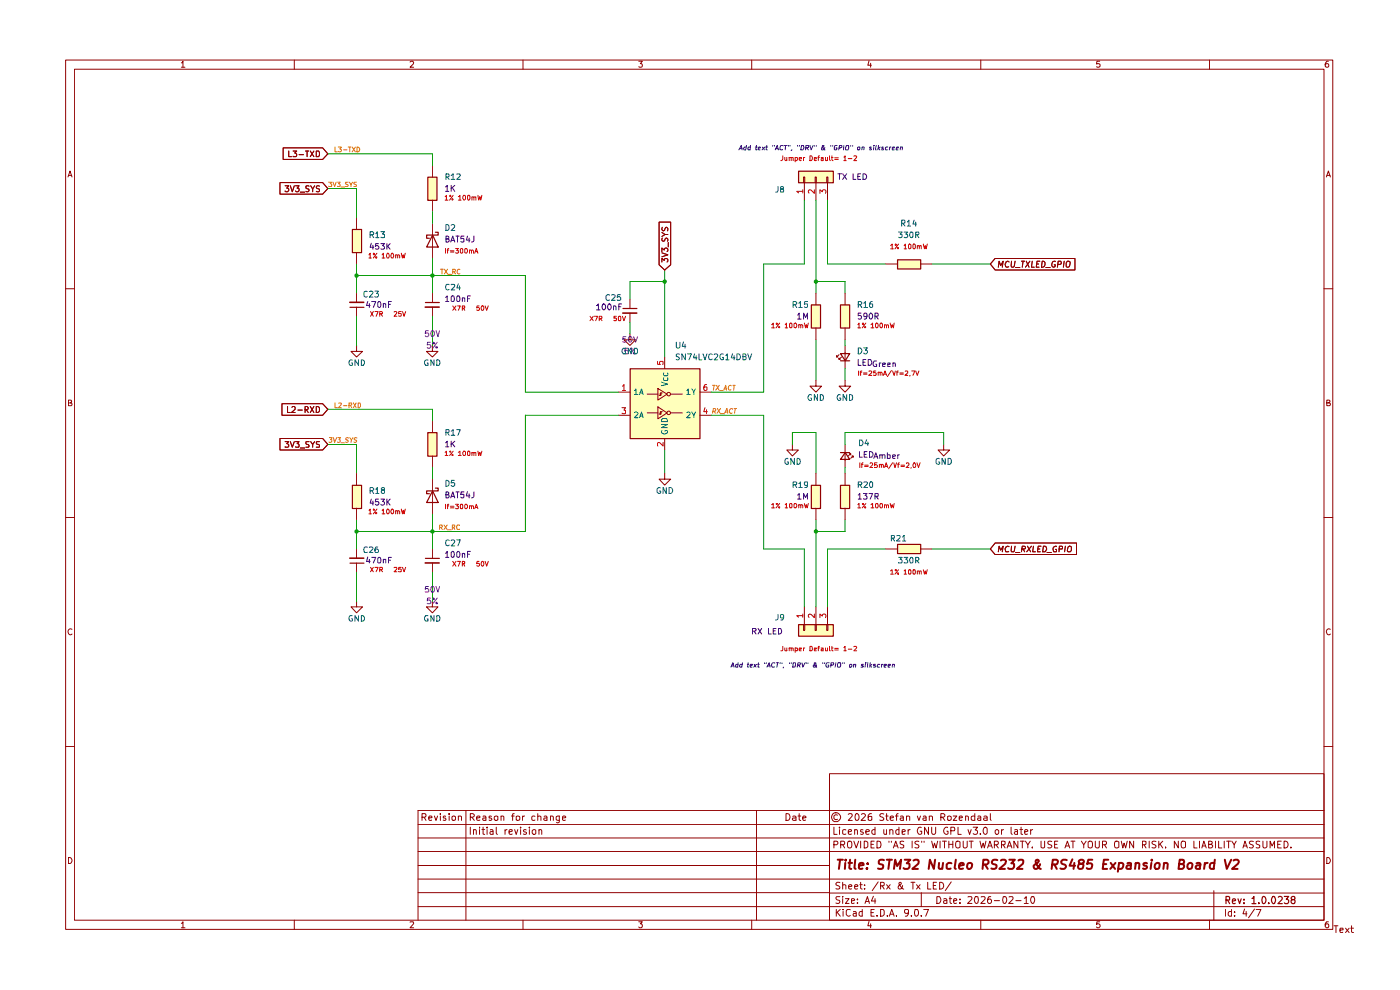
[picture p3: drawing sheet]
<svg xmlns="http://www.w3.org/2000/svg" width="297mm" height="210mm" viewBox="0 0 297 210" stroke-linecap="round" stroke-linejoin="round" font-family="sans-serif">
<g fill="none" stroke="#910000" stroke-width=".21">
<path d="M13.9 12.7h268.8v184.4h-268.8zM15.8 14.7h265.1v180.5h-265.1zM38.5 13.3h.1l.2-.3v1.3M38.5 14.3h.7M62.4 12.7v2M87 13.2l.5-.2 .3 .2-.1 .4-.7 .7h.8M111 12.7v2M135.5 13h.8l-.5 .5 .4 .1v.6h-.7M159.5 12.7v2M184.4 12.9l-.3 .9h.8M184.7 13.4v.9M208.1 12.7v2"/>
<path d="M233.3 13h-.6l-.1 .6h.7v.6h-.7M256.6 12.7v2M281.8 13a.71 .71 0 0 0-.7 .5 .71 .71 0 0 0 .3 .8l.4-.1v-.6l-.4-.1-.3 .3M14.4 37.5l.5-1.2 .4 1.2M14.5 37.2h.7M281.4 37.5l.4-1.2 .4 1.2M281.5 37.2h.6M13.9 61.3h1.9M280.9 61.3h1.8M14.5 85.5h.4l.3-.3-.2-.3h-.5v1.2h.6l.2-.5-.4-.1M281.5 85.5h.4l.2-.3-.1-.3h-.5v1.2h.6l.1-.5-.3-.1M13.9 109.8h1.9"/>
<path d="M280.9 109.8h1.8M15.3 133.5a.59 .59 0 0 0-.9 .5 .59 .59 0 0 0 .8 .6l.1-.1M282.2 133.5a.59 .59 0 0 0-.8 .5 .59 .59 0 0 0 .7 .6l.1-.1M13.9 158.4h1.9M280.9 158.4h1.8M88.7 177.8h192.2M88.7 174.9h192.2M89.5 173.3h.8v-.6l-.8-.1v1.4M90 173.3l.4 .7M91 173.5l.6-.1-.1-.3h-.4l-.1 .2v.6l.1 .1 .5-.1M92.2 173.1l.3 .9 .3-.9M93.4 172.6v.2"/>
<path d="M93.4 173.1v.9M94.5 173.2l-.3-.1-.2 .2 .1 .2h.3l.2 .4-.2 .1-.4-.1M95.3 172.6v.2M95.3 173.1v.9M96 173.2h.6v.7h-.6zM97.2 173.2l.5-.1 .2 .2v.7M97.2 173.1v.9M98.8 171.9v23.3M99.8 173.3h.7l.1-.5-.3-.2h-.5v1.4M99.8 175.5v1.5M100.1 173.3l.5 .7M100.5 176.1l.1-.1 .4 .1v.9"/>
<path d="M100.5 176v1M101.1 173.5l.7-.1v-.2l-.4-.1-.3 .2 .1 .6h.6M101.7 175.5v.1M101.7 176v1M102.2 176h.6M102.5 175.5v1.4l.3 .1M102.5 173.2l.4-.1 .2 .2v.7M103.1 173.4l-.6 .1-.1 .2 .2 .3 .5-.1M103.3 175.5v.1M103.3 176v1M104 176.1h.5l.1 .9M104.3 173.2h-.5v.3l.5 .1v.3l-.2 .1-.3-.1"/>
<path d="M104.6 176.3l-.5 .1-.2 .3 .2 .3 .5-.1M104.9 173.2h.7v.7h-.7zM105.3 175.5v1.2l.2 .3M106.3 173.2l.4-.1 .2 .2v.7M106.3 173.1v.9M107.1 176v1M107.6 176l-.5 .2M108 176.5l.7-.2v-.2l-.5-.1-.2 .2 .1 .7h.6M108.5 173.1h.6M109.1 172.6l-.4 .1v1.3M109.2 176l.3 1 .3-1M109.5 173.2h.7v.7h-.7z"/>
<path d="M110.4 175.5v.1M110.4 176v1M110.9 173.1v.9M111.3 173.1l-.4 .2M111.6 176.1a.36 .36 0 0 0-.6 .1l.7 .5-.2 .3-.5-.1M112.3 175.5v.1M112.3 176v1M112.9 176.2a.45 .45 0 0 1 .8-.1v.7l-.3 .2-.4-.2zM113.5 173.2l-.4-.1-.3 .2 .1 .6h.6M114.1 173.2l.4-.1 .3 .2v.7M114.1 172.6v1.4M114.3 176.1l.2-.1 .3 .1 .1 .9"/>
<path d="M114.3 176v1M115.4 173.2l.5-.1 .1 .2v.7M116 173.4l-.6 .1v.2l.2 .3 .4-.1M116.8 173.2l.3-.1 .3 .2v.7M116.8 173.1v.9M118.7 173.1v1.3l-.3 .1-.3-.1M118.7 173.2l-.4-.1-.3 .2 .1 .6h.6M119.3 173.5l.7-.1-.2-.3h-.3l-.2 .2v.6l.2 .1 .4-.1M160.5 171.9v23.3M166.7 172.6a.73 .73 0 0 1 .9 .7 .73 .73 0 0 1-.9 .7zM168.2 173.2l.4-.1 .3 .2v.7M168.9 173.4l-.7 .1-.1 .2 .3 .3 .5-.1"/>
<path d="M169.3 173.1h.6M169.5 172.6v1.3l.4 .1M170.3 173.5l.7-.1-.1-.2-.4-.1-.2 .2v.6l.2 .1 .4-.1M176 164.1h104.9v31.1h-104.9zM176.9 175.5v1.5h.7M176.9 179.2h.6l.3-.3-.1-.4-.8-.1v1.5M177.7 172.9a.52 .52 0 0 0-.8 .2v.5a.52 .52 0 0 0 .8 .2M178.1 175.5v.1M178.1 176v1M178.3 179.2l.8-.1v-.6l-.8-.1v1.5M178.8 179.2l.4 .7M179.4 176.1l-.4-.1-.2 .1v.7l.2 .2 .4-.1"/>
<path d="M180 176.5l.6-.2v-.2l-.4-.1-.2 .2v.7h.6M180 178.5l.4-.1 .2 .2 .1 .8-.1 .3-.2 .2-.5-.2-.1-.8zM180 172.8l.5-.2 .3 .2-.1 .4-.7 .8h.8M181.1 178.4l.5 1.5 .6-1.5M181.3 176.1l.2-.1 .3 .1 .1 .9M181.3 176v1M181.5 172.8l.2-.2a.75 .75 0 0 1 .6 .7 .75 .75 0 0 1-.6 .7l-.2-.1-.1-.4zM182.6 178.4v1.5M182.7 172.8l.6-.2 .3 .4-.9 1h.9M183.1 176.1h-.5v.3l.6 .3-.3 .3-.3-.1M183.3 178.4h.4l.4 .4v.7l-.4 .4h-.4zM183.7 176.5l.7-.2v-.2l-.5-.1-.2 .2 .1 .7h.6"/>
<path d="M184.8 179.1h.5M184.9 172.6h-.4l-.3 .3v1h.7v-.7h-.6l-.1 .2M185.5 178.4h-.7v1.5h.7M185.6 176.1a.45 .45 0 0 0-.7 .1l.1 .6 .3 .2 .3-.1M185.6 175.5v1.5M186 178.4l.8 .2v1.1l-.8 .2zM187.5 176l.1 .9 .3 .1 .2-.2M187.5 172.7l-.6-.1-.3 .2 .1 .4 .8 .4-.1 .3h-.8M187.9 173.1h.5M188.1 172.6v1.3l.3 .1M188.1 176v1M188.6 178.4v.3"/>
<path d="M188.8 176.1a.36 .36 0 0 1 .6 .1v.8M188.8 176v1M188.8 173.5l.7-.1v-.2l-.4-.1-.3 .2v.6l.3 .1 .4-.1M189.1 178.4v.3M189.5 179.9l.5-1.5 .5 1.5M189.7 179.4h.7M189.9 173.1h.6M190.5 172.6l-.3 .2v1.2M190.7 176.1l-.4-.1-.3 .2 .1 .6 .2 .2 .4-.1M190.7 175.5v1.5M191 173.2l.5-.1 .1 .2v.7M191.4 176.5l.7-.2-.1-.2h-.6v.8h.6"/>
<path d="M191.6 173.4l-.6 .1v.2l.1 .3 .5-.1M191.7 178.5h-.7v.5l.7 .3-.1 .5h-.6M192.3 173.2l.4-.1 .3 .2v.7M192.3 173.1v.9M192.7 176v1M193.1 176l-.4 .2M193.5 178.4v1.5M194.6 173.1l.3 .9 .4-.9M194.9 178.5h-.7l-.1 .4 .8 .4v.3l-.2 .3-.6-.1M195.4 175.6l-.1-.1a.78 .78 0 0 0-.7 .7 .78 .78 0 0 0 .6 .8l.3-.2v-.5h-.3M195.5 178.4v.3M195.9 173.2l.4-.1 .2 .2v.7"/>
<path d="M196 178.4v.3M196.5 173.4l-.6 .1-.1 .2 .2 .3 .5-.1M197 175.5v1.5l-.9-1.5v1.5M197.1 173.2l.5-.1 .2 .2v.7M197.1 173.1v.9M197.6 175.5v1.2l.3 .3h.3l.3-.3v-1.2M197.6 178.4l.4 1.5 .2-1 .4 1 .3-1.5M199.4 178.4v1.5M199.6 173.3h.6l.2-.2v-.3l-.2-.2h-.6v1.4M199.9 178.4h.9M199.9 173.3l.5 .7M200.4 178.4v1.5"/>
<path d="M201 175.6a.7 .7 0 0 0-.8 .6 .7 .7 0 0 0 .8 .7l.1-.6h-.2M201 173.2h.7v.7h-.7zM201.3 179.1h.8M201.3 178.4v1.5M201.7 176.2h.8v-.6l-.8-.1v1.5M202.1 178.4v1.5M202.2 173.1h.8l-.8 .9h.8M202.8 178.6l.3-.2 .6 .2v1.1l-.4 .2-.5-.2zM203.2 175.5v1.5h.7M203.5 173.5l.7-.1-.2-.3h-.3l-.2 .2v.6l.2 .1 .4-.1M204.3 178.4l.1 1.4a.52 .52 0 0 0 .8-.2v-1.2M204.8 173.2l.4-.1 .2 .2v.7"/>
<path d="M204.8 173.1v.9M205.4 176l.3 1 .3-1M205.6 178.4h.9M206 178.4v1.5M206.5 175.5h.9l-.5 .6 .5 .2-.1 .5-.3 .2-.5-.2M206.8 173.2l-.4-.1-.4 .2 .1 .6h.7M206.8 172.6v1.4M207.5 173.2l.4-.1 .2 .2v.7M207.9 178.4l.3 1.5 .4-1 .2 1 .4-1.5M208 176.8v.2M208.1 173.4l-.6 .1-.1 .2 .2 .3 .5-.1M208.7 175.6l.4-.1 .3 .3v.9l-.3 .3a.84 .84 0 0 1-.4-1.4z"/>
<path d="M208.7 173.2l.5-.1 .2 .2v.7M209.4 173.4l-.7 .1v.2l.2 .3 .5-.1M209.5 179.9l.5-1.5 .5 1.5M209.7 179.4h.6M210.1 172.6v1.3l.2 .1M210.9 179.2l.8-.1v-.6l-.8-.1v1.5M211.1 176.2l.3-.2h.2l.3 .2v.5l-.3 .3-.4-.2zM211.3 179.2l.5 .7M212.5 179.2l.6-.1 .1-.6-.7-.1v1.5M212.5 176v1M212.8 179.2l.4 .7M212.9 176l-.4 .2"/>
<path d="M213.7 179.9l.5-1.5 .5 1.5M213.8 179.4h.7M214.5 175.5v1.2l.3 .3M215.3 176.1h.6v.9M215.9 176.3l-.5 .1-.2 .3 .2 .3 .5-.1M215.9 178.4v1.5l-.8-1.5v1.5M216.4 176h.6M216.4 178.4h.9M216.6 175.5v1.4l.4 .1M216.9 178.4v1.5M217.4 176.5l.7-.2-.1-.2-.5-.1-.1 .2 .1 .7h.5M217.5 178.4l.6 .8 .5-.8"/>
<path d="M218.1 179.2v.7M218.6 176v1M219 179.7v.2M219.1 176l-.5 .2M220.8 178.4v1.3l.3 .2 .5-.2v-1.3M223.1 178.5l-.6-.1-.2 .3 .1 .3 .6 .3 .1 .3a.6 .6 0 0 1-.8 .2M223.7 179.1h.5M224.4 178.4h-.7v1.5h.7M225.9 179.9l.5-1.5 .5 1.5M226.1 179.4h.7M227.2 178.4h.8M227.6 178.4v1.5"/>
<path d="M229.4 178.4l.5 .8 .5-.8M229.9 179.2v.7M230.8 178.6l.4-.2 .5 .2 .1 .8-.2 .4-.4 .1-.4-.2zM232.4 178.4v1.2a.46 .46 0 0 0 .4 .3 .46 .46 0 0 0 .4-.3v-1.2M233.9 179.2l.7-.1v-.6l-.7-.1v1.5M234.3 179.2l.4 .7M236.6 178.5l.4-.1 .4 .2v1.1l-.4 .2-.5-.2-.1-.8zM237.9 178.4l.3 1.5 .3-1 .3 1 .3-1.5M240.5 178.4v1.5l-.9-1.5v1.5M242.4 179.2l.6-.1 .1-.6-.7-.1v1.5M242.7 179.2l.4 .7M243.8 178.4v1.5"/>
<path d="M245.2 178.5h-.7l-.1 .4 .7 .4 .1 .3-.2 .3-.6-.1M245.8 178.4v1.5M246.1 179l.6 .9M246.7 178.4l-.9 .9M247.3 179.7v.2M250 178.4v1.5l-.9-1.5v1.5M250.7 178.6l.2-.2 .6 .2v1.1l-.3 .2-.5-.2zM253.3 178.4v1.5h.7M254.5 178.4v1.5M255 179.9l.4-1.5 .5 1.5M255.1 179.4h.6M256.4 179.1l.6-.1 .2-.1-.1-.4-.7-.1v1.5h.5l.4-.3v-.2l-.5-.3"/>
<path d="M257.8 178.4v1.5M258.5 178.4v1.5h.7M259.7 178.4v1.5M260.2 178.4h.9M260.6 178.4v1.5M261.3 178.4l.5 .8 .4-.8M261.8 179.2v.7M263.7 179.9l.4-1.5 .5 1.5M263.8 179.4h.7M265.9 178.5h-.8l-.1 .4 .8 .4 .1 .3-.3 .3-.6-.1M267.2 178.5h-.7l.1 .5 .6 .3v.5h-.7M267.9 178.4l.1 1.4a.52 .52 0 0 0 .8-.2v-1.2"/>
<path d="M269.4 179.9v-1.5l.5 1 .5-1v1.5M271.1 179.1h.5M271.8 178.4h-.7v1.5h.7M272.4 178.4a.73 .73 0 0 1 .9 .7 .73 .73 0 0 1-.9 .8zM273.8 179.7v.2M280.9 171.9h-192.2v23.3M14.5 181.9a.65 .65 0 0 1 .8 .6 .65 .65 0 0 1-.8 .7zM38.5 195.9l.3-.4v1.3M38.5 196.8h.7M62.4 195.2v1.9M87 195.6l.7-.1 .1 .3-.8 1h.8M88.7 192.3h192.2"/>
<path d="M88.7 186.5h192.2M88.7 180.6h192.2M88.7 189.4h87.3M88.7 183.6h87.3M111 195.2v1.9M135.5 195.5h.8l-.5 .5 .5 .2-.1 .5-.5 .1-.2-.2M159.5 195.2v1.9M176 189.4h104.9M177.4 192.9v1.4M177.6 193.5l.7 .8M178.2 190.2l-.8 .1v.4l.6 .3 .2 .3-.3 .3h-.6M178.2 187.2l-.6-.1-.3 .3 .1 .3 .8 .5-.1 .3h-.8"/>
<path d="M178.3 192.9l-.9 .8M178.8 190.2v.1M178.8 187.7h.4l.2 .1v.8M178.8 187.1v1.5M178.8 190.6v1M178.9 192.9v.1M178.9 193.3v1M179.4 190.6h.7l-.7 1h.7M180 188.1l.7-.1-.2-.3-.5 .1v.6l.3 .2 .3-.1M180.4 193l-.6-.1-.3 .3v.8l.5 .3 .4-.1M180.6 191.1l.7-.1-.1-.3h-.6v.9h.6M181.1 193.4h.5v.9"/>
<path d="M181.3 188.1l.7-.1-.2-.3h-.3l-.2 .1v.6l.2 .2 .4-.1M181.6 193.7l-.5 .1-.1 .2 .1 .3h.5M181.9 191.5v.1M181.9 190.7v.2M182.4 187.7h.5M182.6 187.1v1.3l.3 .2M182.9 193.4h-.5l-.2 .7a.45 .45 0 0 0 .7 .2M182.9 192.9v1.4M183.4 188.5v.1M183.4 187.7v.1M183.5 191.6l.5-1.4 .4 1.4M183.7 191.2h.7"/>
<path d="M184.4 195.4l-.3 1h.8M184.7 196v.8M184.8 193.6h.5M185.3 190.1l-.4 1h.9M185.5 192.9h-.7v1.4h.7M185.6 190.6v1M186 194.2v.1M186.3 187.1l-1.3 1.8M186.8 192.9h.5l.3 .3v.8l-.4 .3h-.4zM186.8 187.9l.7-.1 .1-.5-.3-.2h-.5v1.5M187.2 187.9l.4 .7M188.1 187.7l.7 .9"/>
<path d="M188.3 194.2v.1M188.7 194.3l.5-1.4 .5 1.4M188.8 193.9h.7M188.8 187.7l-.7 .9M190.2 194.2v.1M191.5 187.8l-.4 .7a.36 .36 0 0 1-.6-.2l.1-.4 .6-.5-.2-.3-.2 .1a1.08 1.08 0 0 0 .7 1.3l.2 .1M192.7 193.5l-.2 .3h-.4l-.2-.3 .2-.6 .6 .1a.99 .99 0 0 1-.4 1.3h-.2M193.2 187.1h.9M193.3 194.2v.1M193.7 187.1v1.5M194.1 193l.1-.1a.74 .74 0 0 1 .7 .6 .74 .74 0 0 1-.5 .8 .87 .87 0 0 1-.3-1.3zM194.4 187.7l.8 .9"/>
<path d="M195.2 187.7l-.8 .9M195.4 194.2v.1M195.4 189.4v2.9M196 192.9h1l-.6 1.4M196.8 187.1v1.5h.7M198 187.8h.5M198.7 187.1h-.7v1.5h.7M198.7 190.2h.6a.81 .81 0 0 1 .3 .9 .81 .81 0 0 1-.9 .5zM199.3 187.1a.73 .73 0 0 1 .9 .8 .73 .73 0 0 1-.9 .7zM200.2 190.7h.6l.1 .9M200.9 191l-.7 .1v.5h.7M201.4 190.6h.5"/>
<path d="M201.5 190.2v1.2l.4 .2M201.8 187.1l-1.3 1.8M202.3 191.1l.7-.1-.2-.4-.4 .1-.1 .7 .2 .2h.4M203.7 191.5v.1M203.7 190.7v.2M205.4 190.3l.6-.1 .2 .3-.9 1.1h.9M206.9 190.3l.5-.1a1.1 1.1 0 0 1-.2 1.4l-.3-.1-.2-.5zM208.1 195.2v1.9M208.1 190.3l.7-.1 .2 .3-.9 1.1h.9M210.2 190.2l-.4 .1a.99 .99 0 0 0 0 1.3h.3l.2-.1v-.5l-.2-.3h-.3l-.3 .3M210.9 191h1.1M212.8 190.3l.1-.1a.75 .75 0 0 1 .8 .6 .75 .75 0 0 1-.5 .8 .91 .91 0 0 1-.4-1.3z"/>
<path d="M214.1 190.3l.7-.1 .1 .3-.9 1.1h.9M215.5 191h1.1M217.3 190.5l.4-.3v1.4M217.3 191.6h.8M218.8 190.3l.5-.1a1.1 1.1 0 0 1-.1 1.4l-.4-.1-.2-.5zM233.3 195.5h-.6l-.1 .6 .2-.1h.3l.3 .2v.3l-.3 .3h-.3l-.2-.2M256.6 195.2v1.9M257.5 188.9v6.3M260 192.9v1.4M261.2 193.4l-.4-.1-.2 .4v.4l.2 .2h.4M261.2 192.9v1.4M261.9 194.2v.1"/>
<path d="M261.9 193.4v.2M264 192.8l-.3 1h.8M264.4 193.3v1M266.1 192.8l-1.2 1.9M266.5 192.9h1l-.7 1.4M281.5 181.9a.65 .65 0 0 1 .7 .6 .65 .65 0 0 1-.7 .7zM281.8 195.5h-.4l-.3 .5v.5l.3 .3 .4-.1v-.7h-.4l-.3 .2M283 196.4h.8M283.4 196.4v1.4M284.3 197.3l.6-.1v-.3h-.6v.2v.5l.1 .2 .5-.1M285.4 196.9l.8 .9M286.2 196.9l-.8 .9"/>
<path d="M286.5 196.9h.6M286.7 196.4v1.2l.4 .2"/>
<circle cx="177.4" cy="173.4" r=".95"/>
</g>
<g fill="none" stroke="#910000" stroke-width=".25">
<path d="M260.1 190.9h.7l.1-.6-.3-.1h-.5v1.5M260.4 190.9l.5 .8M261.4 191.2l.7-.2-.1-.3h-.5l-.1 .7 .2 .3 .4-.1M262.6 190.7l.4 1 .3-1M263.9 191.5v.2M263.9 190.7v.2M265.6 190.6h.2l.2-.4v1.5M265.6 191.7h.8M267 191.5v.2M267.9 190.2h.1a.82 .82 0 0 1 .6 .7 .82 .82 0 0 1-.6 .8 1.1 1.1 0 0 1-.1-1.5zM269.1 191.5v.2M269.9 190.3l.2-.1a.89 .89 0 0 1 .3 1.4l-.3 .1-.3-.4-.1-.6z"/>
<path d="M271.2 190.3l.2-.1h.3l.3 .4-.9 1.1h.9M272.5 190.2h.9l-.5 .5h.2l.3 .3-.1 .5-.2 .2-.6-.2M274.2 190.8l-.3-.2a.42 .42 0 0 1 .4-.5 .42 .42 0 0 1 .4 .5l-.2 .2a.44 .44 0 0 0-.6 .4 .44 .44 0 0 0 .5 .5 .44 .44 0 0 0 .3-.6l-.2-.3"/>
</g>
<g fill="none" stroke="#910000" stroke-width=".42">
<path d="M177.7 182.4h1.1M178.2 182.4l-.2 1.9M179.3 183l-.1 1.3M179.4 182.4v.1M180 183h.8M180.3 182.4l-.1 1.7 .4 .2M181.4 182.4l-.1 1.7 .2 .2M182.2 183.6l1-.1-.1-.4a.6 .6 0 0 0-.8 .2v.9h.7M184 184.1l-.1 .2-.1-.1 .2-.1-.1 .2M184.1 183.1v.2M187.5 182.5l-.6-.1-.5 .3 .1 .5 .9 .4-.1 .5-.4 .2-.6-.1M188.1 182.4h1.1"/>
<path d="M188.7 182.4l-.2 1.9M189.6 184.3l.3-1.9 .4 1.3 .9-1.3-.3 1.9M191.9 182.4h1.2l-.7 .7 .5 .2v.6l-.4 .4h-.6l-.2-.2M193.8 182.5l.8-.1 .2 .1 .1 .4-.1 .3-1.3 1.1h1.2M198.4 182.4l-.3 1.9-.8-1.9-.3 1.9M199.2 183v1.2l.4 .1 .3-.2M200.1 183l-.2 1.3M201.8 183.1a.72 .72 0 0 0-1 .3l.1 .8h.8M202.8 182.4l-.3 1.7 .3 .2M203.5 183.6l1-.1-.1-.4a.6 .6 0 0 0-.9 .2v.9h.8M205.3 183.2l.3-.2 .6 .2a.87 .87 0 0 1-.3 1l-.2 .1a.46 .46 0 0 1-.6-.4zM208.5 183.4l1-.1 .2-.3-.1-.5-.2-.1h-.8l-.2 1.9"/>
<path d="M209 183.4l.5 .9M211.6 182.5h-1l-.2 .4 .2 .3 .7 .3 .1 .4a.73 .73 0 0 1-1.1 .3M212.3 182.5l.3-.1h.5l.3 .3-.1 .5-1.3 1.1h1.2M214.1 182.4h1.2l-.8 .7 .6 .2v.6l-.4 .4h-.6l-.2-.2M216.1 182.5l.2-.1h.5l.3 .1v.4l-.1 .3-1.3 1.1h1.2M220.6 183.3v.2a.9 .9 0 0 1-1.1 .7l-.2-.6 1.1-.9-.3-.3-.3 .1a1.66 1.66 0 0 0 1 1.8M223.3 183.4l.9-.1 .2-.6v-.2l-.3-.1h-.8l-.2 1.9M223.7 183.4l.5 .9M226.3 182.5l-.8-.1-.4 .3 .1 .4 .8 .4 .1 .4-.4 .4-.7-.1M227.5 182.3l-.6 1.3h1.2M227.9 183l-.2 1.3M229.2 183.2l-.3-.2-.1-.3a.63 .63 0 0 1 1.1-.2v.3a.95 .95 0 0 1-1 .5l-.2 .6a.6 .6 0 0 0 .9 .3 .6 .6 0 0 0-.1-1"/>
<path d="M231.7 182.4h-.8l-.3 .9 .4-.2 .6 .1 .1 .3-.1 .6-.4 .2-.7-.2M234 183.3h.7M235.1 182.4h-.9l-.3 1.9h1M235.6 183l1 1.3M236.6 183l-1.1 1.3M237.4 183.1l.6-.1 .2 .2a.87 .87 0 0 1-.2 1h-.8M237.4 183l-.3 1.9M239.2 183.1h.7v1.2M239.9 183.5l-.8 .1-.2 .5 .3 .2 .7-.1M240.9 183.2l.3-.2 .4 .1v1.2M241 183l-.2 1.3M243.3 183.1a.48 .48 0 0 0-.7 .3l.2 .2 .4 .1 .1 .4a.6 .6 0 0 1-.8 .1"/>
<path d="M244.3 183l-.2 1.3M244.3 182.4v.1M245 183.4a.65 .65 0 0 1 1-.3v.8l-.4 .4-.6-.2zM246.9 183.2l.3-.2 .4 .1v1.2M247 183l-.2 1.3M250.1 183.3h.7l.3-.2v-.6l-.8-.1-.3 1.9h.8l.4-.4a.46 .46 0 0 0-.4-.6M252.2 183.1l.4-.1 .3 .2v.7a.52 .52 0 0 1-.5 .4 .52 .52 0 0 1-.5-.4l.1-.5zM253.8 183.1h.8l-.1 1.2M254.7 183.5l-.7 .1-.3 .2v.4l.2 .1 .7-.1M255.6 183l-.2 1.3M256.2 183l-.4 .1-.2 .3M257.6 183.1l-.5-.1-.3 .2-.2 .7 .1 .2a.64 .64 0 0 0 .9 .1"/>
<path d="M257.7 182.4l-.2 1.9M259.8 182.4l.5 1.9 .9-1.9M261.7 182.5l.8-.1 .2 .1 .1 .4-.2 .3-1.2 1.1h1.1"/>
</g>
<g fill="#ffb">
<path d="M74.7 48.6h2v4.9h-2z"/>
<path d="M90.7 37.5h2v5h-2z"/>
<path d="M74.7 102.9h2v4.9h-2z"/>
<path d="M169.4 132.5h7.3v2.4h-7.3z"/>
<path d="M172.1 102.9h1.9v4.9h-1.9z"/>
<path d="M190.4 115.4h4.9v2h-4.9z"/>
<path d="M178.3 102.9h1.9v4.9h-1.9z"/>
<path d="M90.7 91.7h2v5h-2z"/>
<path d="M133.6 78.2h14.9v14.8h-14.9z"/>
<path d="M169.4 36.3h7.3v2.4h-7.3z"/>
<path d="M178.3 64.6h1.9v4.9h-1.9z"/>
<path d="M190.4 55.1h4.9v1.9h-4.9z"/>
<path d="M172.1 64.6h1.9v4.9h-1.9z"/>
</g>
<g fill="none" stroke="#910000" stroke-width=".25">
<path d="M90.8 37.6h1.9v4.9h-1.9zM169.4 36.3h7.4v2.5h-7.4zM74.8 48.7h1.9v4.9h-1.9zM91.8 49.9l1.2 2.5h-2.5zM92.4 49.3h.6v.6h-2.5v.6h.6M190.4 55.1h4.9v2h-4.9zM74.2 65.2h3M90.2 64.2h3M132.2 65.4h2.9M133.7 78.2h14.8v14.8h-14.8zM172.1 64.7h2v4.9h-2zM178.3 64.7h1.9v4.9h-1.9z"/>
<path d="M178.3 75h1.9l-.9 1.5zM178.3 76.5h1.9M90.8 91.8h1.9v5h-1.9zM178.3 96h1.9M179.3 96l.9 1.4h-1.9zM74.2 119.5h3M74.8 102.9h1.9v5h-1.9zM90.2 118.4h3M91.8 104.1l1.2 2.5h-2.5zM92.4 103.5h.6v.6h-2.5v.6h.6M172.1 102.9h2v5h-2zM178.3 102.9h1.9v5h-1.9z"/>
<path d="M190.4 115.5h4.9v1.9h-4.9zM169.4 132.5h7.4v2.5h-7.4z"/>
</g>
<path d="M74.2 64.1h3M90.2 65.1h3M132.1 66.4h3M74.2 118.4h3M90.2 119.4h3" fill="none" stroke="#910000" stroke-width=".34"/>
<g fill="none" stroke="#910000" stroke-width=".21">
<path d="M59.4 38.7h9l1.1 1.3-1.1 1.2h-9zM60.1 31.4h8.3l1.1 1.2-1.1 1.2h-8.3zM60.5 39.4h.8l-.5 .5 .5 .2v.3l-.3 .3h-.3l-.2-.2M61.3 32v1.2h.5M61.6 39.4l.4 1.3 .4-1.3M62.2 32h.7l-.4 .5 .4 .2v.4h-.7M62.7 39.4h.8l-.5 .5h.4v.7l-.5 .1-.2-.2M63.5 32.8h.9M64.8 32h.7M65.1 32v1.2M65.6 39.5h-.7v.4l.6 .2 .1 .2-.1 .3h-.6M65.8 32l.8 1.2"/>
<path d="M65.9 39.4l.4 .7 .5-.7M66.6 32l-.8 1.2M67.1 32h.5l.2 .3v.7l-.2 .2h-.5zM67.8 39.5l-.5-.1-.2 .3 .1 .2 .6 .3v.3l-.2 .2-.5-.1M91.7 35.1v2.4M170.5 37.5h.2v1.2h-.2zM170.6 38.7v3.8M172.9 37.5h.3v1.2h-.3zM173.1 38.7v3.8M175.4 37.5h.2v1.2h-.2zM175.6 38.7v3.8M63.7 40.8h.9"/>
<path d="M66.3 40.1v.6M75.6 46.2v2.4M75.6 53.5v2.5M91.7 42.5v2.4M91.7 47.4v7.4M139.8 47.1h2.5v9.1l-1.3 1.1-1.2-1.1zM140.4 55.6v-.8l.5 .4 .1-.3 .4-.1 .3 .3v.3l-.2 .2M140.4 53.6l1.3 .5-1.3 .4M140.4 53.4v-.8l.5 .4 .1-.3h.6l.1 .5-.2 .2M140.4 49.3l.7 .4-.7 .5M140.5 50.5l-.1 .4 .3 .3 .3-.1 .2-.5h.4v.6M140.5 48.2l-.1 .5 .3 .3 .3-.2 .3-.6 .4 .3-.1 .5"/>
<path d="M141.1 49.7h.6M141.8 51.4v1M187.8 56h2.6M195.3 56h2.4M211.1 54.8h16.9v2.5h-16.9l-1-1.3zM211.8 56.7l.2-1.3 .3 .9 .5-.9-.2 1.3M214.1 55.6l-.3-.2a.64 .64 0 0 0-.6 .6 .64 .64 0 0 0 .5 .7l.3-.1M214.6 55.4l-.1 1 .2 .3 .4-.1 .2-1.2M215.4 56.8h1M216.7 55.4h.7M217 55.4l-.1 1.3M217.7 55.4l.6 1.3"/>
<path d="M218.5 55.4l-1 1.3M219 55.4l-.2 1.3h.6M219.9 56h.4M220.6 55.4h-.6l-.2 1.3h.6M221.1 55.4l.5 .2a.74 .74 0 0 1-.4 1.1h-.3zM221.9 56.8h.9M223.9 55.5a.62 .62 0 0 0-.8 .4 .62 .62 0 0 0 .5 .8l.2-.1 .1-.4h-.3M224.4 56.1l.7-.1v-.5l-.6-.1-.2 1.3M225.8 55.4l-.2 1.3M226.3 55.6l.5-.2a.73 .73 0 0 1 .2 .8 .73 .73 0 0 1-.6 .5l-.2-.2zM75.6 73.3v1.2h1.3l-1.3 1.2-1.1-1.2h1.1M75.6 62.2v1.9"/>
<path d="M75.6 65.1v2M91.7 73.3v1.2h1.2l-1.2 1.2-1.2-1.2h1.2M91.7 62.2v1.9M91.7 65.1v2M133.6 70.8v1.3h1.2l-1.2 1.2-1.2-1.2h1.2M133.6 63.5v1.9M133.6 66.4v2M141 75.7v2.5M173.1 62.2v2.4M173.1 69.5v2.6M178 75.2l-.5 .5v-.2v.2h.3M178.5 75.7l-.5 .5v-.2v.2h.3"/>
<path d="M179.3 62.2v2.4M179.3 69.5v2.6M179.3 73.3v4.9M59.4 93h9l1.1 1.3-1.1 1.2h-9zM59.8 85.6h8.6l1.1 1.2-1.1 1.3h-8.6zM60.5 93.7h.8l-.5 .4 .5 .3v.3l-.2 .2-.6-.1M61 86.2v1.3h.6M61.6 93.7l.4 1.2 .4-1.2M61.9 86.4l.2-.2h.3l.2 .2v.4l-.8 .7h.8M62.7 93.7h.8l-.5 .4 .5 .3-.1 .5-.7-.1M63.2 87h.9M63.7 95h.9"/>
<path d="M64.7 86.9l.6-.1 .1-.3-.3-.3h-.4v1.3M65 86.9l.4 .6M65.6 93.7l-.7 .1v.3l.7 .4-.1 .4h-.6M65.8 86.2l.8 1.3M65.9 93.7l.4 .6 .5-.6M66.3 94.3v.6M66.6 86.2l-.8 1.3M67.1 86.2a.52 .52 0 0 1 .7 .4v.6a.52 .52 0 0 1-.7 .3zM67.8 93.7h-.6l-.1 .2 .1 .3 .6 .2v.4l-.7 .1M91.7 89.3v2.4M91.7 96.7v2.5M131.2 83.2h2.4"/>
<path d="M131.2 88.1h2.4M137.3 83.6h2.3M137.3 87.6h2.3M139.6 82.4l1.9 1.2-1.9 1.3zM139.6 86.3l1.9 1.3-1.9 1.3zM139.8 83.9h.4v-.6h-.1v.6M139.8 87.8h.4v-.5h-.1v.5M140.2 83.3h.3M140.2 87.3h.3M141 93v2.5M142.3 83.6h2.4M142.3 87.6h2.4"/>
<path d="M148.5 83.2h2.4M148.5 88.1h2.4M168.1 94.3v1.2h1.3l-1.3 1.2-1.2-1.2h1.2M173.1 80.6v1.3h1.2l-1.2 1.3-1.3-1.3h1.3M179.3 80.6v1.3h1.2l-1.2 1.3-1.3-1.3h1.3M179.3 94.3v4.9M180.2 96.2h.3v.3v-.3l-.5 .5M180.7 96.7h.3v.3v-.3l-.5 .5M200.2 94.3v1.2h1.3l-1.3 1.2-1.2-1.2h1.2M75.6 100.4v2.5M75.6 107.8v2.5M75.6 116.5v1.9"/>
<path d="M75.6 119.4v2M91.7 101.6v7.4M91.7 116.5v1.9M91.7 119.4v2M141 100.4v1.2h1.3l-1.3 1.3-1.2-1.3h1.2M173.1 100.4v2.5M173.1 107.8v2.5M179.3 100.4v2.5M179.3 107.8v2.5M187.8 116.5h2.6M195.3 116.5h2.4M211.1 115.2h17.3v2.4h-17.3l-1-1.1z"/>
<path d="M211.8 117l.2-1.1 .3 .8 .5-.8-.2 1.1M214.1 115.9h-.1a.65 .65 0 0 0-.7 .4 .65 .65 0 0 0 .1 .7h.6M214.6 115.9v1.1h.5l.2-1.1M215.4 117.2h1M216.8 116.5h.6l.1-.2v-.4h-.6l-.2 1.1M217 116.5l.4 .5M218 115.9l.6 1.1M218.8 115.9l-1 1.1M219.2 115.9l-.1 1.1h.6M220.2 116.5h.4M220.8 115.9h-.5l-.2 1.1h.6M221.4 115.9a.62 .62 0 0 1 .6 .4 .62 .62 0 0 1-.3 .7h-.5z"/>
<path d="M222.1 117.2h.9M224.1 115.9a.7 .7 0 0 0-.7 .4 .7 .7 0 0 0 .2 .7h.5v-.5h-.2M224.7 116.5h.6l.1-.6h-.7v1.1M226 115.9l-.2 1.1M226.6 116l.3-.1 .4 .1-.1 .9-.2 .1h-.4a.78 .78 0 0 1 0-1zM75.6 127.5v1.2h1.3l-1.3 1.3-1.1-1.3h1.1M91.7 127.5v1.2h1.2l-1.2 1.3-1.2-1.3h1.2M170.5 132.5h.2v1.2h-.2zM170.6 128.7v3.8M172.9 132.5h.3v1.2h-.3zM173.1 128.7v3.8M175.4 132.5h.2v1.2h-.2z"/>
<path d="M175.6 128.7v3.8"/>
<circle cx="141.9" cy="83.6" r=".38"/>
<circle cx="141.9" cy="87.6" r=".38"/>
</g>
<g fill="none" stroke="#eb7e00" stroke-width=".21">
<path d="M69.7 38.6h.7l-.3 .4 .3 .2-.1 .4-.6-.1M70.6 38.6l.4 1 .3-1M71.1 31.2v1h.5M71.6 38.6h.6l-.4 .4 .4 .2-.1 .4-.5-.1M71.7 31.2h.7l-.3 .4h.2l.1 .4-.2 .2-.5-.1M72.3 39.7h.8M72.9 31.8h.7M73.9 38.6h-.5a.36 .36 0 0 0 0 .4 .36 .36 0 0 0 .4 .2v.4h-.5M73.9 31.2h.6M74.1 38.6l.4 .6 .3-.6M74.2 31.2v1M74.5 39.2v.4"/>
<path d="M74.7 31.2l.7 1M75.4 31.2l-.7 1M75.6 38.6h-.5v.2v.3l.5 .1v.4h-.5M75.7 31.2a.52 .52 0 0 1 .6 .5 .52 .52 0 0 1-.6 .5zM93.4 57.1h.6M93.8 57.1v1M94.3 57.1l.6 1M94.9 57.1l-.6 1M95 58.2h.8M96 57.6h.5l.1-.3-.6-.2v1M96.3 57.6l.3 .5M97.6 57.2l-.3-.1-.3 .3v.5l.3 .2 .3-.1"/>
<path d="M69.9 92.8h.6l-.4 .5h.3v.4l-.3 .1h-.3M70.7 92.8l.3 1 .4-1M71.1 85.5v1h.5M71.7 92.8h.6l-.4 .5h.3v.4l-.3 .1h-.3M71.8 85.5h.5l.1 .2-.7 .8h.7M72.3 93.9h.8M72.9 86.1h.7M74 92.9l-.4-.1-.2 .2v.3l.5 .1v.3l-.3 .1h-.3M74 86l.5-.1v-.4h-.5v1M74.2 92.8l.3 .5 .4-.5M74.3 86l.3 .5M74.5 93.3v.5"/>
<path d="M75 85.5l.6 1M75.6 85.5l-.6 1M75.7 92.9l-.3-.1-.3 .2v.3l.5 .1v.3l-.2 .1h-.3M76 85.5h.3l.2 .2v.5l-.3 .3h-.2zM151.2 81.7h.6M151.3 87.2h.5v-.4l-.1-.1h-.4l-.1 1M151.5 81.7l-.2 1.1M151.5 87.2l.3 .5M152 81.7l.5 1.1M152.2 86.7l.6 1M152.6 81.7l-.8 1.1M152.7 82.8h.7"/>
<path d="M152.9 86.7l-.8 1M152.9 87.8h.7M153.5 82.8l.5-1.1 .1 1.1M153.6 82.5h.5M153.7 87.7l.5-1 .2 1M153.9 87.4h.5M155.1 81.8a.46 .46 0 0 0-.6 .4 .46 .46 0 0 0 .6 .5M155.4 86.8l-.3-.1a.6 .6 0 0 0-.2 1l.4-.1M155.5 81.7h.5M155.7 81.7v1.1M155.7 86.7h.5M156 86.7l-.2 1"/>
<path d="M93.3 111.9h.4l.1-.2v-.3h-.5v.9M93.5 111.9l.3 .4M94.2 111.4l.7 .9M94.9 111.4l-.7 .9M94.9 112.4h.8M96 111.9l.5-.1v-.3l-.5-.1v.9M96.2 111.9l.3 .4M97.5 111.5l-.4-.1-.2 .1v.6l.2 .2 .4-.1"/>
</g>
<g fill="none" stroke="#b90000" stroke-width=".21">
<path d="M170.3 40.6h-1.3l.4 .3M170.3 40.3v.6M172.8 40.3v.7l-1-.7-.3 .2 .2 .4M173.9 41v-.7l.6 .4 .2-.4h.4v.7M139.5 76.7v.6h.6l-.2-.1v-.4l.2-.1h.5v.6M131.9 86.5h.8l-.3 .5 .3 .1v.6h-.8M132 81.9l.4-.3v1.2M132 82.8h.7M140.7 93.8v.8l-.9-.8-.3 .2 .1 .6M149.6 86.5l-.3 .8h.8M149.9 81.6l-.4 .1-.2 .9 .3 .2 .4-.1-.1-.6h-.5l-.1 .1M149.9 86.9v.9"/>
<path d="M170.3 130.6h-1.3l.4 .3M170.3 130.3v.6M172.8 130.3v.7l-1-.7-.3 .2 .2 .4M173.9 131v-.7l.6 .4v-.4h.6v.7"/>
</g>
<g fill="none" stroke="#006665" stroke-width=".21">
<path d="M140.8 79.1v.4l.2 .2h.5l.2-.2-.1-.4M134.6 82.8l.3-.3v1.2M134.6 87.5l.5-.1 .2 .3-.7 .9h.7M134.6 83.7h.7M135.7 83.7l.4-1.2 .3 1.2M135.7 88.6l.4-1.2 .3 1.2M135.8 83.3h.6M135.8 88.3h.6M140.3 81.1l1.3 .4-1.3 .3M140.3 90h1.3l-1.3 .7h1.3M140.4 91.3l-.1 .2a.64 .64 0 0 0 .7 .6 .64 .64 0 0 0 .6-.6l-.1-.2h-.4v.2M140.4 88.9l.3-.1h.6a.52 .52 0 0 1 .3 .6h-1.3z"/>
<path d="M140.8 80.1v.5l.2 .1h.5l.2-.1-.1-.5M145.7 82.8l.3-.3v1.2M145.7 87.5l.5-.1 .2 .3-.7 .9h.7M145.7 83.7h.7M146.8 82.5l.4 .6 .3-.6M146.8 87.4l.4 .7 .3-.7M147.2 83.1v.6M147.2 88.1v.5"/>
</g>
<g fill="none" stroke="#090" stroke-width=".21">
<path d="M69.5 32.6h22.2v2.5M69.5 40h6.1v6.2M75.6 56v6.2M75.6 58.5h35.9v24.7h19.7M91.7 44.9v2.5M91.7 54.8v7.4M141 59.7h-7.4v3.8M141 57.3v18.4M170.6 42.5v13.5h-8.6v27.2h-11.1M173.1 42.5v19.7M173.1 59.7h6.2v2.5M175.6 42.5v13.5h12.2"/>
<path d="M197.7 56h12.4M75.6 67.1v6.2M91.7 67.1v6.2M133.6 68.4v2.4M173.1 72.1v8.5M179.3 72.1v1.2M179.3 78.2v2.4M69.5 86.8h22.2v2.5M69.5 94.3h6.1v6.1M91.7 99.2v2.4M131.2 88.1h-19.7v24.6h-35.9M141 95.5v4.9"/>
<path d="M150.9 88.1h11.1v28.4h8.6v12.2M168.1 94.3v-2.6h5v8.7M179.3 94.3v-2.6h20.9v2.6M179.3 99.2v1.2M75.6 110.3v6.2M91.7 109v7.5M173.1 110.3v18.4M179.3 110.3v2.4h-6.2M187.8 116.5h-12.2v12.2M197.7 116.5h12.4M75.6 121.4v6.1M91.7 121.4v6.1"/>
</g>
<g fill="none" stroke="#0000ca" stroke-width=".21">
<path d="M156.8 31.8l.5-.9 .1 .9M156.9 31.5h.5M158.4 30.9l-.2 .9h-.3l-.1-.4 .1-.2h.4M159.2 30.9l-.1 .9h-.4v-.5l.5-.1M160.2 31.2h.4M160.5 30.9l-.2 .8 .3 .1M160.9 31.4h.4v-.2l-.4 .1-.1 .4 .4 .1M161.8 31.2l.4 .6M162.3 31.2l-.6 .6M162.4 31.2h.5M162.7 30.9l-.2 .8 .3 .1M164 30.9l-.1 .1"/>
<path d="M164.3 30.9v.1M164.5 31.8l.4-.9 .2 .9M164.5 31.5h.6M166.2 30.9h-.5l-.2 .4 .1 .5 .4-.1M166.4 30.9h.6M166.7 30.9l-.1 .9M167.3 30.9v.1M167.6 30.9v.1M168 31.8l-.2 .2M169.2 30.9v.1M169.6 30.9l-.1 .1M170 30.9h.4l.1 .1a.55 .55 0 0 1-.2 .8h-.4z"/>
<path d="M171 31.4l.6-.2-.1-.3h-.5l-.1 .9M171.1 31.4l.4 .4M171.8 30.9l.3 .9 .4-.9M172.8 30.9v.1M173.2 30.9v.1M175 31.3l-.4 .5h-.3v-.4l.4-.2 .1-.3h-.3v.3l.4 .6h.1M176.2 30.9v.1M176.7 30.9v.1M177.6 30.9h-.5v.9h.4l.1-.4h-.3M178 31.4l.5-.1 .1-.4h-.5l-.2 .9M179 30.9l-.1 .9M179.6 30.9h.4l-.1 .9-.5-.1z"/>
<path d="M180.5 30.9v.1M180.9 30.9v.1M181.9 31.4l.2-.2h.3l-.1 .6h-.3zM182.9 31.3h.4v.5M182.9 31.2l-.1 .6M184.9 31.2l-.5 .1 .5 .4-.5 .1M185.4 30.9h.1M185.4 31.2l-.1 .6M185.9 30.9l-.2 .8 .2 .1M186.4 30.9l-.2 .9M186.4 31.4l.2 .4M186.7 31.2l-.4 .3"/>
<path d="M187.4 31.2l-.3 .1v.1l.3 .1v.3h-.4M188.3 31.2h-.3l-.2 .2v.3l.5 .1M188.8 31.2l-.1 .6M189 31.2l-.2 .2M189.3 31.4h.5v-.2h-.4l-.1 .5 .4 .1M190.1 31.4h.5v-.2h-.4l-.1 .5 .4 .1M191 31.3l.5-.1-.1 .6M191 31.2v.6M155.1 141.5l.4-.9 .2 .9M155.2 141.3h.5M156.6 140.6l-.1 .9h-.4l-.1-.2 .2-.4h.4M157.5 140.6l-.2 .9h-.3l-.1-.4 .2-.2h.3"/>
<path d="M158.5 140.9h.4M158.7 140.6l-.1 .9h.2M159.1 141.2l.5-.1v-.2h-.4l-.1 .5 .4 .1M160 140.9l.4 .6M160.5 140.9l-.6 .6M160.7 140.9h.4M160.9 140.6l-.1 .9h.3M162.2 140.6v.2M162.6 140.6l-.1 .2M162.7 141.5l.5-.9 .2 .9M162.9 141.3h.5M164.4 140.7l-.4-.1a.62 .62 0 0 0-.1 .9l.4-.1"/>
<path d="M164.7 140.6h.5M165 140.6l-.2 .9M165.6 140.6l-.1 .2M165.9 140.6v.2M166.2 141.5v.2M167.5 140.6v.2M167.8 140.6v.2M168.3 140.6l.5 .1-.1 .7-.2 .1h-.3zM169.2 141.1h.4l.2-.4-.5-.1-.2 .9M169.5 141.1l.2 .4M170.1 140.6l.2 .9 .5-.9M171.1 140.6v.2"/>
<path d="M171.4 140.6v.2M173.2 141v.3l-.3 .2h-.3l-.1-.2v-.1l.6-.4-.1-.2h-.2v.3l.5 .6M174.5 140.6v.2M175 140.6l-.1 .2M175.9 140.6h-.4a.62 .62 0 0 0-.1 .9l.4-.1v-.3h-.2M176.2 141.1l.6-.1v-.4h-.5l-.1 .9M177.3 140.6l-.1 .9M177.8 140.6l.5 .1-.1 .8-.5-.1zM178.8 140.6v.2M179.1 140.6v.2M180.3 140.9l.4 .1v.3l-.2 .2h-.3zM181.1 141l.5-.1-.1 .6"/>
<path d="M181.1 140.9v.6M183.2 140.9l-.5 .1v.2l.5 .1-.1 .2h-.4M183.6 140.9l-.1 .6M183.7 140.6v.1M184.1 140.6v.9M184.6 140.6l-.1 .9M184.7 141.2l.2 .3M184.9 140.9l-.4 .4M185.7 140.9h-.3l-.1 .2 .3 .1 .1 .2-.4 .1M186.6 140.9h-.4l-.2 .4 .1 .2h.5M187.1 140.9l-.1 .6M187.3 140.9l-.3 .2"/>
<path d="M187.6 141.2l.5-.2h-.5v.5h.3M188.4 141.2l.5-.2h-.5v.5h.4M189.4 141h.4l-.1 .5M189.4 140.9l-.1 .6"/>
</g>
<g fill="#090">
<circle cx="75.6" cy="58.5" r=".47"/>
<circle cx="91.7" cy="112.7" r=".47"/>
<circle cx="75.6" cy="112.7" r=".47"/>
<circle cx="173.1" cy="112.7" r=".47"/>
<circle cx="91.7" cy="58.5" r=".47"/>
<circle cx="141" cy="59.7" r=".47"/>
<circle cx="173.1" cy="59.7" r=".47"/>
</g>
<g fill="none" stroke="#d40000" stroke-width=".21">
<path d="M166.1 33.1v.6l-.5 .4M166.5 33.4v.5l.2 .2 .2-.2M166.9 33.4v.7M167.4 33.5h.4v.6M167.4 33.4v.7M167.8 33.5h.5v.6M168.7 34h.4v-.6h-.4v.9M169.5 33.7l.5-.1v-.2l-.5 .1v.4l.2 .2 .3-.1M170.5 33.4v.7M170.7 33.4l-.2 .2M171.8 33.1h.4l.1 .2v.5l-.2 .3h-.3zM172.8 33.7l.4-.1v-.2h-.4v.6h.4"/>
<path d="M173.5 33.4h.4M173.9 33.1l-.3 .1v.9M174.2 33.4h.4v.7M174.6 33.6l-.4 .1 .1 .4 .3-.1M175.1 33.4v.6l.3 .1 .2-.2M175.6 33.4v.7M176 33.1v.8l.1 .2M176.4 33.4h.3M176.5 33.1v.8l.2 .2M177.1 33.5h.7M177.1 33.8h.7M179 33.3l.3-.2v1"/>
<path d="M179 34.1h.5M180 33.6h.7M181.1 33.1h.5l.1 .1-.6 .9h.6M78.3 54.1l.2-.4v1M78.3 54.7h.5M79.3 53.7l.2 .1-.2 .3zM79.6 54.6h.4l-.1 .1zM80 53.7l-.8 1M81.1 54.1l.2-.4v1M81.1 54.7h.6M82.2 53.7a.53 .53 0 0 1 .4 .6 .53 .53 0 0 1-.4 .4l-.2-.6zM83.2 53.7a.53 .53 0 0 1 .3 .6 .53 .53 0 0 1-.4 .4l-.2-.6z"/>
<path d="M83.9 54.1h.3l.2 .1v.5M83.9 54.1v.6M84.4 54.2v-.1l.4 .1v.5M85.1 53.7l.3 1 .2-.6 .1 .6 .3-1M94.4 41.7l.3-.3v1.1M94.4 42.5h.6M94.5 52.7v1M94.9 53h.3M95.2 52.7l-.3 .2v.8M95.5 41.4h.1v.3l-.2-.1zM95.5 53.2h.8M95.5 53.5h.8"/>
<path d="M95.9 42.2l.1-.1 .1 .2-.1 .2zM96.1 41.4l-.7 1.1M96.6 52.7h.6l-.3 .4 .3 .1v.4h-.6M97.2 41.7l.4-.3v1.1M97.2 42.5h.6M97.7 52.9l.2-.2 .3 .2v.6l-.2 .2-.3-.2zM98.3 41.4l.5 .2v.6l-.3 .3a.66 .66 0 0 1-.2-1.1zM98.6 52.9l.3-.2a.58 .58 0 0 1-.1 1l-.2-.2zM99.3 41.4h.3l.1 .2v.6l-.3 .3-.2-.3zM99.6 53.1l.3-.1 .1 .2v.5M99.6 53v.7M100 53.2l.1-.2 .4 .2v.5"/>
<path d="M100.1 41.9l.4-.1v.7M100.1 41.8v.7M100.5 41.9l.5-.1v.7M100.7 53.7l.3-1 .4 1M100.9 53.4h.4M101.4 41.4l.2 1.1 .2-.8 .2 .8 .2-1.1M188.9 52.1l.4-.3v1M188.9 52.8h.6M190 51.8l.2 .1-.2 .2-.1-.2zM190.4 52.5h.2v.2h-.2zM190.6 51.8l-.7 1M191.8 52.1l.3-.3v1"/>
<path d="M191.8 52.8h.5M192.9 51.8l.3 .1v.7l-.2 .2-.3-.2v-.7zM193.8 51.8l.4 .1v.7l-.2 .2-.3-.2v-.7zM194.6 52.2h.4v.6M194.6 52.1v.7M195 52.3l.2-.2 .2 .1v.6M195.9 51.8l.2 1 .2-.7 .2 .7 .2-1M78.6 66.1l.6 1M79.2 66.1l-.6 1M79.5 66.1h.7l-.4 1M80.6 66.6h.5v-.4l-.5-.1v1M80.8 66.6l.3 .5"/>
<path d="M83.6 66.2l.4-.1 .2 .1-.6 .9h.6M85.1 66.1h-.5l-.1 .5 .5-.1 .1 .5h-.6M85.4 66.1l.3 1 .4-1M96 64.9l.7 .9M96.7 64.9l-.7 .9M97.1 64.9h.6l-.5 .9M98.1 65.4l.5-.1v-.3l-.5-.1v.9M98.3 65.4l.3 .4M101.6 64.9h-.4l-.1 .4 .5-.1 .1 .2-.1 .4-.5-.1M102.1 65l.1-.1a.47 .47 0 0 1 .5 .5 .47 .47 0 0 1-.5 .4l-.1-.3zM102.9 64.9l.3 .9 .4-.9M125.2 67.1l.7 .9"/>
<path d="M125.9 67.1l-.7 .9M126.1 67.1h.7l-.4 .9M127.1 67.6h.4l.2-.2-.1-.3h-.5v.9M127.4 67.6l.3 .4M130.8 67.1h-.5v.4h.5l-.1 .5-.4-.1M131.3 67.1h.3l.1 .2-.1 .7h-.3l-.1-.1zM132 67.1l.4 .9 .3-.9M163.7 68.9l.3-.4v1M163.7 69.5h.6M164.8 68.5l.2 .2-.2 .2-.2-.2zM165.1 69.4l.3-.1-.1 .2zM165.4 68.5l-.8 1"/>
<path d="M166.6 68.9l.2-.4v1M166.6 69.5h.5M167.5 68.7l.3-.2 .2 .2v.7l-.2 .1-.3-.1zM168.5 68.6l.3-.1a.58 .58 0 0 1-.1 1l-.3-.1zM169.5 69l.2-.1 .2 .1v.5M169.5 68.9v.6M169.9 69l.1-.1 .3 .1v.5M170.6 68.5l.3 1 .2-.6 .1 .6 .3-1M182 68.9l.2-.4v1M182 69.5h.6M182.2 78.7v.9M182.5 78.9h.3"/>
<path d="M182.8 78.7l-.2 .1v.8M183.1 68.5v.4l-.2-.2zM183.2 79.1h.7M183.2 79.4h.7M183.4 69.3l.3 .1-.2 .1zM183.7 68.5l-.8 1M184.4 78.8l.4-.1 .1 .2-.6 .7h.6M184.8 68.9l.3-.4v1M184.8 69.5h.6M185.8 68.6l.2-.1a.55 .55 0 0 1 .3 .5 .55 .55 0 0 1-.3 .5l-.3-.4zM185.8 78.7h-.4l-.1 .4 .3-.1 .3 .2-.1 .4-.5-.1M186.3 79.1l.1-.2 .3 .2v.5"/>
<path d="M186.3 78.9v.7M186.7 68.6l.2-.1a.55 .55 0 0 1 .3 .5 .55 .55 0 0 1-.3 .5l-.3-.4zM186.7 79.1l.1-.2 .4 .2v.5M187.4 79.6l.3-.9 .4 .9M187.6 79.4h.4M187.7 69l.2-.1 .2 .1v.5M187.7 68.9v.6M188.1 69l.2-.1 .2 .1v.5M188.8 68.5l.3 1 .2-.6 .2 .6 .2-1M189.1 78.6l-.8 1.3M189.4 78.7l.3 .9 .2-.9M190.2 78.9h.3"/>
<path d="M190.5 78.7l-.2 .1v.8M190.9 79.1h.7M190.9 79.4h.7M192.1 78.8l.4-.1 .1 .4-.6 .5h.6M193.1 79.6l-.1 .2M193.4 78.7h.7l-.4 .9M194.3 78.7l.3 .9 .3-.9M94.4 96l.3-.3v.9M94.4 96.6h.6M95.4 95.8l.2-.1-.1 .3zM95.9 96.4l.2 .2h-.2zM96.1 95.7l-.7 .9"/>
<path d="M97.2 96l.4-.3v.9M97.2 96.6h.6M98.3 95.7l.5 .2v.6l-.2 .1a.52 .52 0 0 1-.4-.3 .52 .52 0 0 1 .1-.6zM99.3 95.7h.3l.1 .2-.1 .7h-.3l-.1-.1zM100.1 96.1l.2-.1h.2v.6M100.1 96v.6M100.5 96.1l.2-.1h.3v.6M101.4 95.7l.2 .9 .2-.6 .2 .6 .2-.9M182.4 98.2v1M182.7 98.5h.4M183.1 98.2l-.3 .1v.9M183.4 98.7h.8"/>
<path d="M183.4 98.9h.8M184.6 98.3l.1-.1h.2l.2 .4-.6 .6h.6M186 98.2h-.5v.5l.5-.1 .1 .4-.1 .2-.5-.1M186.6 98.6l.2-.1 .2 .2v.5M186.6 98.5v.7M187 98.7l.1-.2 .3 .2v.5M187.7 99.2l.3-1 .3 1M187.7 98.9h.6M189.4 98.2l-.9 1.2M189.6 98.2l.3 1 .3-1M190.5 98.5h.3M190.8 98.2l-.3 .1v.9"/>
<path d="M191.1 98.7h.8M191.1 98.9h.8M192.3 98.3l.1-.1h.3l.1 .4-.6 .6h.6M193.3 99.2l-.1 .2M193.9 98.2a.53 .53 0 0 1 .4 .5 .53 .53 0 0 1-.5 .5 .7 .7 0 0 1 .1-1zM194.5 98.2l.4 1 .3-1M78.3 108.2l.2-.2v1M78.3 109h.5M79.3 108l.2 .2h-.3zM79.6 108.8l.2-.1 .2 .1-.2 .2zM80 108l-.8 1M81.1 108.2l.2-.2v1"/>
<path d="M81.1 109h.6M82.1 108.1l.1-.1a.55 .55 0 0 1 .4 .5 .55 .55 0 0 1-.4 .5l-.2-.4zM83 108.1l.2-.1a.55 .55 0 0 1 .3 .5 .55 .55 0 0 1-.3 .5l-.3-.4zM83.9 108.4l.3-.1 .2 .2v.5M83.9 108.3v.7M84.4 108.5v-.2l.4 .2v.5M85.1 108l.3 1 .2-.8 .1 .8 .3-1M94.5 107v.9M94.9 107.3h.3M95.2 107l-.3 .1v.8M95.5 107.4h.8M95.5 107.7h.8"/>
<path d="M96 119.1l.7 1M96.6 107h.6l-.3 .3 .3 .1v.4h-.6M96.7 119.1l-.7 1M97.1 119.1h.6l-.5 1M97.7 107h.4l.1 .1-.1 .8h-.4v-.2zM98.1 119.6h.4l.1-.4-.5-.1v1M98.3 119.6l.3 .5M98.6 107.1l.2-.1a.47 .47 0 0 1 .4 .4 .47 .47 0 0 1-.4 .5l-.2-.2zM99.6 107.4h.4v.5M99.6 107.3v.6M100 107.4h.5v.5M100.7 107.9l.3-.9 .4 .9"/>
<path d="M100.9 107.6h.4M101.6 119.1h-.4l-.1 .5 .5-.1 .1 .4-.1 .2-.5-.1M102.1 119.2l.2-.1a.55 .55 0 0 1 .4 .5 .55 .55 0 0 1-.4 .5l-.2-.4zM102.9 119.1l.3 1 .4-1M163.7 107.1l.3-.3v.9M163.7 107.7h.6M164.6 106.9h.4l-.2 .2zM165.2 107.5h.2v.2l-.3-.1zM165.4 106.8l-.8 .9M166.6 107.1l.2-.3v.9M166.6 107.7h.5M167.6 106.8h.3l.1 .2-.1 .7h-.3l-.1-.1z"/>
<path d="M168.6 106.8a.47 .47 0 0 1 .4 .5 .47 .47 0 0 1-.4 .4l-.2-.1v-.6zM169.5 107.2v-.1l.4 .1v.5M169.5 107.1v.6M169.9 107.2l.1-.1 .3 .1v.5M170.6 106.8l.3 .9 .2-.6 .1 .6 .3-.9M182 107.1l.2-.3v.9M182 107.7h.6M182.9 106.9l.3-.1v.2l-.1 .1zM183.4 107.5l.3 .1-.3 .1zM183.7 106.8l-.8 .9M184.8 107.1l.3-.3v.9M184.8 107.7h.6"/>
<path d="M185.8 106.9l.1-.1a.47 .47 0 0 1 .4 .5 .47 .47 0 0 1-.4 .4l-.2-.3zM186.7 106.9l.1-.1a.47 .47 0 0 1 .5 .5 .47 .47 0 0 1-.5 .4l-.2-.3zM187.7 107.2l.1-.1 .3 .1v.5M187.7 107.1v.6M188.1 107.2l.2-.1 .2 .1v.5M188.8 106.8l.3 .9 .2-.6 .2 .6 .2-.9M78.6 120.3l.6 1M79.2 120.3l-.6 1M79.5 120.3h.7l-.4 1M80.6 120.9l.5-.1v-.5h-.5v1M80.8 120.9l.3 .4M83.6 120.4l.5-.1 .1 .2-.6 .8h.6"/>
<path d="M85.1 120.3h-.5l-.1 .5h.6v.4h-.6M85.4 120.3l.3 1 .4-1M166.1 137.1v.7l-.2 .2h-.3M166.5 137.5v.5h.4M166.9 137.5v.5M167.4 137.5h.4v.5M167.4 137.5v.5M167.8 137.5h.5v.5M168.7 138h.4v-.5h-.4v.9M169.5 137.8l.5-.2v-.1h-.5v.5h.5M170.5 137.5v.5M170.7 137.5l-.2 .1"/>
<path d="M171.8 137.1h.4l.1 .3v.5l-.1 .1h-.4zM172.8 137.8l.4-.2v-.1h-.4v.5h.4M173.5 137.5h.4M173.9 137.1l-.3 .1v.8M174.2 137.5h.4v.5h-.4l.1-.3 .3-.1M175.1 137.5v.5h.5M175.6 137.5v.5M176 137.1v.9h.1M176.4 137.5h.3M176.5 137.1v.9h.2M177.1 137.5h.7M177.1 137.9h.7"/>
<path d="M179 137.4l.3-.3v.9M179 138h.5M180 137.7h.7M181.1 137.2l.5-.1 .1 .2-.6 .7h.6M188.9 121.1l.4-.2v.9M188.9 121.8h.6M189.9 120.9h.3l-.2 .2-.1-.2zM190.4 121.5h.2v.3h-.2zM190.6 120.9l-.7 .9M191.8 121.1l.3-.2v.9M191.8 121.8h.5M192.8 120.9h.4v.1v.8h-.4l-.1-.2z"/>
<path d="M193.8 120.9h.3l.1 .1-.1 .8h-.3l-.1-.2zM194.6 121.3l.2-.2 .2 .1v.6M194.6 121.1v.7M195 121.3l.2-.2 .2 .1v.6M195.9 120.9l.2 .9 .2-.7 .2 .7 .2-.9"/>
</g>
<g fill="none" stroke="#910089" stroke-width=".21">
<path d="M90.9 70.1h-.6l-.1 .6 .6-.1 .2 .2v.4l-.3 .2h-.3l-.2-.2M91.3 72.6h-.6l-.1 .6 .6-.1 .2 .2v.3l-.3 .3h-.3l-.2-.2M91.6 70.2l.1-.1a.67 .67 0 0 1 .5 .7 .67 .67 0 0 1-.5 .6l-.3-.5zM92 72.6l.2 .1v.2h-.3l-.1-.1zM92.5 70.1l.4 1.3 .4-1.3M92.5 73.5h.2v.3l-.1 .1-.2-.2zM92.7 72.6l-.9 1.3M132.8 71.4h-.6l-.1 .6 .5-.2 .3 .3-.1 .4h-.7M133.2 73.9h-.6l-.1 .6 .2-.2h.3l.3 .2v.4l-.2 .2-.6-.1M133.5 71.4l.4 .1a.66 .66 0 0 1-.3 1.1 .84 .84 0 0 1-.1-1.2zM133.8 73.9h.3v.2l-.2 .1-.2-.2zM134.3 74.9l.2-.2 .2 .1v.3h-.3z"/>
<path d="M134.4 71.4l.4 1.2 .4-1.2M134.7 73.9l-1 1.2M90.9 124.4h-.6l-.1 .6 .2-.2h.3l.3 .3v.3l-.2 .2-.6-.1M91.3 126.9h-.6l-.1 .6 .2-.2h.3l.3 .2v.4l-.2 .2-.6-.1M91.6 124.4a.59 .59 0 0 1 .6 .6 .59 .59 0 0 1-.6 .6l-.2-.4zM92 126.9l.2 .1-.2 .2-.2-.2zM92.4 127.9l.2-.2 .1 .1v.3h-.2zM92.5 124.4l.4 1.2 .4-1.2M92.7 126.9l-.9 1.2"/>
</g>
<g fill="none" stroke="#4e004a" stroke-width=".21">
<path d="M94.5 39.7l.4-.4v1.3M95.7 39.3v1.3M96 39.8l.5 .8M96.5 39.3l-.8 .7M177.8 36.9h.7M178.1 36.9v1.2M178.8 36.9l.8 1.2M179.6 36.9l-.8 1.2M181 36.9v1.2h.6M182 37.5h.4M182.6 36.9h-.6v1.2h.6M183.1 36.9a.66 .66 0 0 1 .7 .4 .66 .66 0 0 1-.2 .8h-.5z"/>
<path d="M78.8 51.6l-.3 .8h.8M79.1 52v.9M80.3 51.7h-.6l-.1 .6 .5-.2 .3 .3-.1 .4h-.7M80.8 51.7h.8l-.5 .4 .5 .3-.1 .4h-.7M82.1 51.7v1.2M82.2 52.2l.6 .7M82.8 51.7l-.7 .7M94.5 40.6h.7M94.6 50.7h.5l.1-.5-.6-.1v1.2h.4l.3-.4-.4-.2M95.6 51.3l.4-1.2 .5 1.2M95.7 51h.6M96.7 50.1h.7"/>
<path d="M97.1 50.1v1.2M98.4 50.1h-.6l-.1 .6h.7v.6h-.7M99.2 50.1l-.3 .8h.8M99.5 50.5v.8M100.5 50.1v.9l-.1 .3h-.4M78 64l-.2 .8h.7M78.4 64.4v.8M78.9 64h.8l-.5 1.2M80.4 64a.68 .68 0 0 1 .4 .6 .68 .68 0 0 1-.4 .6l-.3-.2v-.8zM81.3 64.5h.5v.7M81.3 64.4v.8M82.4 64.6h.4"/>
<path d="M83 64h-.6v1.2M94.5 63.1l.4-.3v1.2M94.5 64h.7M95.8 62.9h.5l.1 .6-.2 .5h-.3l-.2-.2zM97 62.9h.5l.1 .6-.2 .5h-.3l-.2-.2zM98.1 63.3l.5-.1v.8M98.1 63.2v.8M99.2 63.4h.4M99.8 62.8h-.6v1.2M126.5 64.8l.5-.3v1.2M126.5 65.7h.8M127.9 64.6a.61 .61 0 0 1 .6 .3 .61 .61 0 0 1-.2 .8 .6 .6 0 0 1-.7-.4 .6 .6 0 0 1 .3-.7z"/>
<path d="M129.1 64.6l.1-.1a.67 .67 0 0 1 .5 .6 .67 .67 0 0 1-.5 .6l-.3-.5zM130.2 65l.3-.1 .2 .2v.6M130.2 64.9v.8M131.3 65.1h.4M131.9 64.5h-.6v1.2M169.2 66.8l.3-.4v1.3M169.2 67.7h.8M170.5 67.7v-1.3l.4 .9 .4-.9v1.3M182.1 76.2v1.3h.6M182.7 66.4h-.6v.6h.6v.4l-.2 .3-.4-.1M183.1 76.8h.4M183.7 76.2h-.6v1.3h.6"/>
<path d="M183.9 67l-.1 .2h-.5v-.6l.4-.2 .2 .3-.1 .9-.5 .1M184.2 76.2a.65 .65 0 0 1 .8 .7 .65 .65 0 0 1-.8 .6zM184.7 66.4a.68 .68 0 0 1 .4 .7 .68 .68 0 0 1-.4 .6l-.3-.3a.77 .77 0 0 1 .3-1zM185.6 67.1l.7-.1v-.4l-.2-.2h-.5v1.3M185.9 67.1l.4 .6M186 76.6h-.5l-.3 .5 .3 .7h.5v-.5h-.2M186.6 77v.8M186.9 77h-.3v.2M187.2 77.3h.6l-.1-.3h-.4l-.1 .2 .1 .6h.4M188.3 77.3h.5v-.3h-.5v.8h.5M189.4 77.1l.5-.1v.8M189.4 77v.8"/>
<path d="M94.5 93.9l.4-.3v1.2M94.5 94.8h.7M95.7 93.6v1.2M96 94.1l.5 .7M96.5 93.6l-.8 .7M182.3 95.8v1.2h.6M183.3 96.4h.5M183.9 95.8h-.6v1.2h.6M184.4 95.8a.66 .66 0 0 1 .8 .4 .66 .66 0 0 1-.3 .8h-.5zM185.4 97.2l.4-1.2 .4 1.2M185.5 96.9h.6M186.6 96.6l.6-.1v.7"/>
<path d="M186.6 96.5v.7M187.2 96.6v-.1h.5v.7M188.3 96v1.2h.5v-.6l-.5-.1M189.4 96.9l.5-.2v-.2h-.5v.1v.6h.5M190.5 96.5v.7M190.8 96.5l-.3 .1M78 118.1l-.2 1h.7M78.4 118.7v.7M78.8 105.9l-.3 .8h.8M78.9 118.2h.8l-.5 1.2M79.1 106.3v.8M80.2 118.3l.4-.1a.86 .86 0 0 1 0 1.2h-.3l-.2-.2z"/>
<path d="M80.3 105.9h-.6l-.1 .6h.7l.1 .4-.3 .2-.5-.1M80.8 105.9h.8l-.5 .5 .4 .1 .1 .4-.3 .2h-.3l-.2-.1M81.3 118.7h.5v.7M81.3 118.7v.7M82.1 105.9v1.2M82.2 106.5l.6 .6M82.4 118.8h.4M82.8 105.9l-.7 .7M83 118.2h-.6v1.2M94.5 117.4l.4-.4v1.2M94.5 118.2h.7M94.6 104.9h.6v-.5l-.6-.1v1.3h.4l.3-.4-.4-.3"/>
<path d="M95.6 105.6l.4-1.3 .5 1.3M95.7 105.3h.6M96 117a.75 .75 0 0 1 .1 1.2l-.4-.2v-.8zM96.7 104.3h.7M97.1 104.3v1.3M97.1 117a.71 .71 0 0 1 .5 .6 .71 .71 0 0 1-.4 .6l-.3-.2v-.8zM98.1 117.6l.2-.2 .3 .1v.7M98.1 117.4v.8M98.4 104.3h-.6l-.1 .6h.6l.1 .5-.1 .2h-.4l-.2-.2M99.2 104.3l-.3 .9h.8M99.2 117.6h.4M99.5 104.8v.8"/>
<path d="M99.8 117h-.6v1.2M100.5 104.3v1l-.1 .2-.4 .1M169.2 105l.3-.3v1.2M169.2 105.9h.8M170.5 105.9v-1.2l.4 .8 .4-.8v1.2M182.1 105l.3-.3v1.2M182.1 105.9h.6M183.2 104.7h.7l-.4 .4 .4 .3-.1 .5-.6-.1M184.4 104.7h.7l-.5 1.2M185.6 105.3h.6l.1-.5-.7-.1v1.2M185.9 105.3l.4 .6M159.6 133.9l.7-.1 .1-.3-.2-.2h-.6v1.2"/>
<path d="M160 133.9l.4 .6M160.8 133.3l.8 1.2M161.6 133.3l-.8 1.2M163 133.3v1.2h.6M164 133.8h.5M164.6 133.3h-.6v1.2h.6M165.1 133.3h.5a.66 .66 0 0 1 .2 .8 .66 .66 0 0 1-.7 .4z"/>
</g>
<g fill="none" stroke="#006665" stroke-width=".21">
<path d="M94.6 37.5h.6v-.5l-.6-.1v1.2M94.9 37.5l.4 .6M95.7 37.2l.4-.3v1.2M95.7 38.1h.8M96.9 37l.5-.1 .3 .2-.8 1h.8M165.1 39.6v.8l-.2 .4h-.4M78.5 49.8l.7-.1 .1-.3-.3-.3h-.5v1.3M78.9 49.8l.4 .6M79.7 49.6l.3-.5v1.3M79.7 50.4h.7M80.8 49.1h.8l-.5 .6h.5v.6h-.8M94.6 47.6a.64 .64 0 0 1 .7 .7 .64 .64 0 0 1-.7 .6z"/>
<path d="M95.7 47.8l.5-.2 .3 .3-.1 .3-.7 .7h.8M165.8 40.1l-.2-.3a.35 .35 0 0 1 .3-.2 .35 .35 0 0 1 .3 .2v.2a.51 .51 0 0 0-.5 .2 .51 .51 0 0 0-.1 .6h.6v-.2v-.3l-.2-.2M190.6 49.2h.8l-.4 .5h.3v.6h-.7M191.3 47.4l.7-.1v-.4l-.2-.2h-.5v1.3M191.6 47.4l.4 .6M191.8 49.2h.8l-.5 .5 .5 .2-.1 .4h-.7M192.5 47.1l.3-.4v1.3M192.5 48h.7M193.2 49.2h.3l.2 .2v.8l-.4 .2a.84 .84 0 0 1-.1-1.2zM193.9 46.7l-.2 .8h.7M194.3 49.8l.6-.1v-.5h-.6v1.2M194.3 47.1v.9"/>
<path d="M194.5 49.8l.4 .6M74.7 76.4l-.1-.1a.66 .66 0 0 0-.6 .5 .66 .66 0 0 0 .3 .7l.5-.1v-.4h-.3M76.1 76.3v1.2l-.8-1.2v1.2M76.7 76.3a.66 .66 0 0 1 .6 .5 .66 .66 0 0 1-.2 .7h-.4zM77.9 61.8h-.1a.61 .61 0 0 0-.6 .3 .61 .61 0 0 0 .1 .8l.3 .1 .3-.1M78.4 61.8h.5l.2 .2-.7 1h.7M79.5 61.8h.8l-.4 .5 .4 .1v.4l-.3 .2h-.3l-.2-.1M90.8 76.4a.61 .61 0 0 0-.8 .3 .61 .61 0 0 0 .3 .8h.5v-.5h-.2M92.1 76.3v1.2l-.7-1.2v1.2M92.7 76.3a.66 .66 0 0 1 .6 .5 .66 .66 0 0 1-.2 .7h-.4zM95.3 60.4l-.5-.1a.61 .61 0 0 0-.3 .8 .61 .61 0 0 0 .8 .3M95.7 60.4l.6-.1 .2 .2-.1 .3-.7 .7h.8"/>
<path d="M97.2 60.2l-.3 .9h.8M97.5 60.7v.8M129.3 62.6l-.5-.1-.2 .3v.7l.2 .2 .5-.1M129.7 62.6l.6-.1 .2 .3-.8 .9h.8M131.6 62.5h-.6l-.1 .6 .2-.2h.3l.3 .3v.3l-.2 .2-.6-.1M132.7 73.9h-.5l-.3 .5 .3 .7h.5v-.6h-.2M134 73.9v1.2l-.7-1.2v1.2M134.6 73.9h.4l.2 .2v.7l-.2 .3h-.4zM143.5 72.6v1l.2 .3h.3l.2-.3v-1M144.1 75.1h-.4l-.2 .1v.4l.6 .4-.2 .3-.4-.1M145 72.5l-.3 .9h.8M145.3 73v.9"/>
<path d="M145.4 75.1v1.2l-.8-1.2v1.2M145.8 75.1h.9l-.5 1.2M147.4 75.1l-.3 .8h.8M147.7 75.5v.8M148.3 75.1v1.2h.6M149.1 75.1l.5 1.2 .4-1.2M151.1 75.2l-.3-.1a.65 .65 0 0 0-.5 .6 .65 .65 0 0 0 .5 .6l.3-.1M151.5 75.2l.5-.1 .3 .2-.1 .3-.7 .7h.8M153.5 75.1h-.2a.6 .6 0 0 0-.6 .6 .6 .6 0 0 0 .8 .5v-.4h-.2M154 75.4l.3-.3v1.2M154 76.3h.6M155.4 75.1l-.3 .8h.8"/>
<path d="M155.7 75.5v.8M156.3 75.1a.65 .65 0 0 1 .8 .6 .65 .65 0 0 1-.8 .6zM157.6 75.6h.5l.2-.3-.3-.2h-.4v1.2l.7-.1v-.4l-.3-.2M158.6 75.1l.4 1.2 .5-1.2M168.3 64.6h.5l.2-.4-.2-.2h-.5v1.2M168.6 64.6l.4 .6M169.5 64.3h.1l.2-.3v1.2M169.5 65.2h.7M171.3 64h-.6l-.1 .6 .6-.1 .1 .6-.2 .1h-.3l-.2-.1M182.1 64.6h.5l.2-.4-.2-.2h-.5v1.2M182.1 73.8a.65 .65 0 0 1 .7 .6 .65 .65 0 0 1-.7 .7zM182.4 64.6l.4 .6"/>
<path d="M183.3 64.3h.1l.2-.3v1.2M183.3 73.8h.7l-.4 .5 .4 .2v.3l-.2 .3h-.4l-.1-.2M183.3 65.2h.7M185 64l-.4 .1-.2 .9 .3 .2 .4-.1-.1-.6h-.4l-.2 .2M94.6 91.7h.6v-.6h-.6v1.2M94.9 91.7l.4 .6M95.7 91.5l.4-.4v1.2M95.7 92.3h.8M96.9 91.1h.8l-.6 1.2M167.2 97.3l-.1-.1a.64 .64 0 0 0-.6 .6 .64 .64 0 0 0 .5 .7l.3-.1v-.4h-.3M168.5 97.2v1.3l-.7-1.3v1.3M169.1 97.2a.64 .64 0 0 1 .7 .7 .64 .64 0 0 1-.7 .6z"/>
<path d="M172.2 83.8l-.2-.1a.64 .64 0 0 0-.6 .6 .64 .64 0 0 0 .6 .7l.2-.1v-.5h-.2M173.4 83.7v1.3l-.6-1.3v1.3M174 83.7a.64 .64 0 0 1 .7 .6 .64 .64 0 0 1-.7 .7zM178.3 83.8l-.1-.1a.64 .64 0 0 0-.6 .6 .64 .64 0 0 0 .5 .7l.2-.2v-.4h-.2M179.6 83.7v1.3l-.7-1.3v1.3M180.2 83.7a.64 .64 0 0 1 .7 .6 .64 .64 0 0 1-.7 .7zM182.3 93.3h.5l.2 .3 .1 .4-.3 .5h-.5zM183.8 93.3l-.3 .8h.8M184.1 93.8v.7M199.3 97.3h-.6l-.1 .3v.6l.1 .2h.6v-.4h-.2M200.5 97.2v1.3l-.6-1.3v1.3M201.1 97.2h.4l.3 .4v.6l-.3 .3h-.4z"/>
<path d="M77.9 116.1l-.1-.1a.66 .66 0 0 0-.6 .5 .66 .66 0 0 0 .2 .7l.5-.1M78.4 116.1l.5-.1 .2 .2-.1 .3-.6 .7h.7M78.5 104.1h.5l.3-.4-.3-.3h-.5v1.3M78.9 104.1l.4 .6M79.7 103.8h.2l.1-.4v1.3M79.7 104.7h.7M80.1 116l-.4 .1-.2 .9 .2 .2 .5-.1 .1-.4-.3-.2h-.2l-.3 .2M81.1 103.9h-.1l-.1-.2 .2-.3h.3l.2 .4-.5 .1-.2 .3v.2l.2 .3 .5-.2v-.4l-.2-.2M94.6 101.9a.64 .64 0 0 1 .7 .6 .64 .64 0 0 1-.7 .7zM95.3 114.7l-.3-.2a.65 .65 0 0 0-.5 .6 .65 .65 0 0 0 .5 .7l.3-.2M95.7 114.7l.5-.2 .3 .3-.1 .3-.7 .7h.8M96.4 101.9h-.6l-.1 .6 .6-.1 .2 .2v.3l-.3 .3-.5-.2"/>
<path d="M96.9 114.5h.8l-.6 1.3M140.1 103.5l-.3-.1-.4 .4 .1 .7 .3 .2 .3-.1 .1-.4h-.3M141.3 103.4v1.3l-.6-1.3v1.3M141.9 103.4a.65 .65 0 0 1 .8 .6 .65 .65 0 0 1-.8 .7zM168.3 102.8h.6l.1-.4-.1-.2h-.6v1.2M168.6 102.8l.4 .6M169.5 102.6l.3-.4v1.2M169.5 103.4h.7M171.3 102.7l-.2 .3-.4-.1v-.7l.6 .1v.9l-.6 .2M182.1 102.8h.6l.1-.4-.1-.2h-.6v1.2M182.4 102.8l.4 .6M183.3 102.3l.5-.1 .2 .2-.1 .3-.6 .7h.7"/>
<path d="M184.6 102.2h.3l.2 .2v.8l-.3 .2a.84 .84 0 0 1-.2-1.2zM189.1 114.2h.6v-.6h-.6v1.2M189.4 114.2l.4 .6M190.3 113.7l.6-.1 .1 .3-.8 .9h.8M190.6 118.2h.8l-.4 .5 .4 .2v.3l-.2 .2-.6-.1M191.5 113.9l.3-.3v1.2M191.5 114.8h.6M191.8 118.2h.8l-.5 .5 .5 .2v.3l-.2 .2-.6-.1M193.2 118.3l.2-.1 .3 .3v.7l-.2 .2-.3-.1a.78 .78 0 0 1 0-1zM194.3 118.9l.6-.1v-.5l-.6-.1v1.2M194.5 118.9l.4 .5M74.7 130.6h-.4a.61 .61 0 0 0-.3 .8 .61 .61 0 0 0 .8 .3v-.4h-.3"/>
<path d="M76.1 130.6v1.2l-.8-1.2v1.2M76.7 130.6h.4a.66 .66 0 0 1 .2 .7 .66 .66 0 0 1-.6 .5zM90.8 130.6h-.5a.61 .61 0 0 0-.2 .8 .61 .61 0 0 0 .7 .3v-.4h-.2M92.1 130.6v1.2l-.7-1.2v1.2M92.7 130.6h.4a.66 .66 0 0 1 .2 .7 .66 .66 0 0 1-.6 .5zM165.1 130.3v.9l-.2 .2-.4 .1M166.2 130.8l-.2 .3-.4-.1v-.7h.6v.2l-.1 .9-.5 .1"/>
</g>
</svg>
